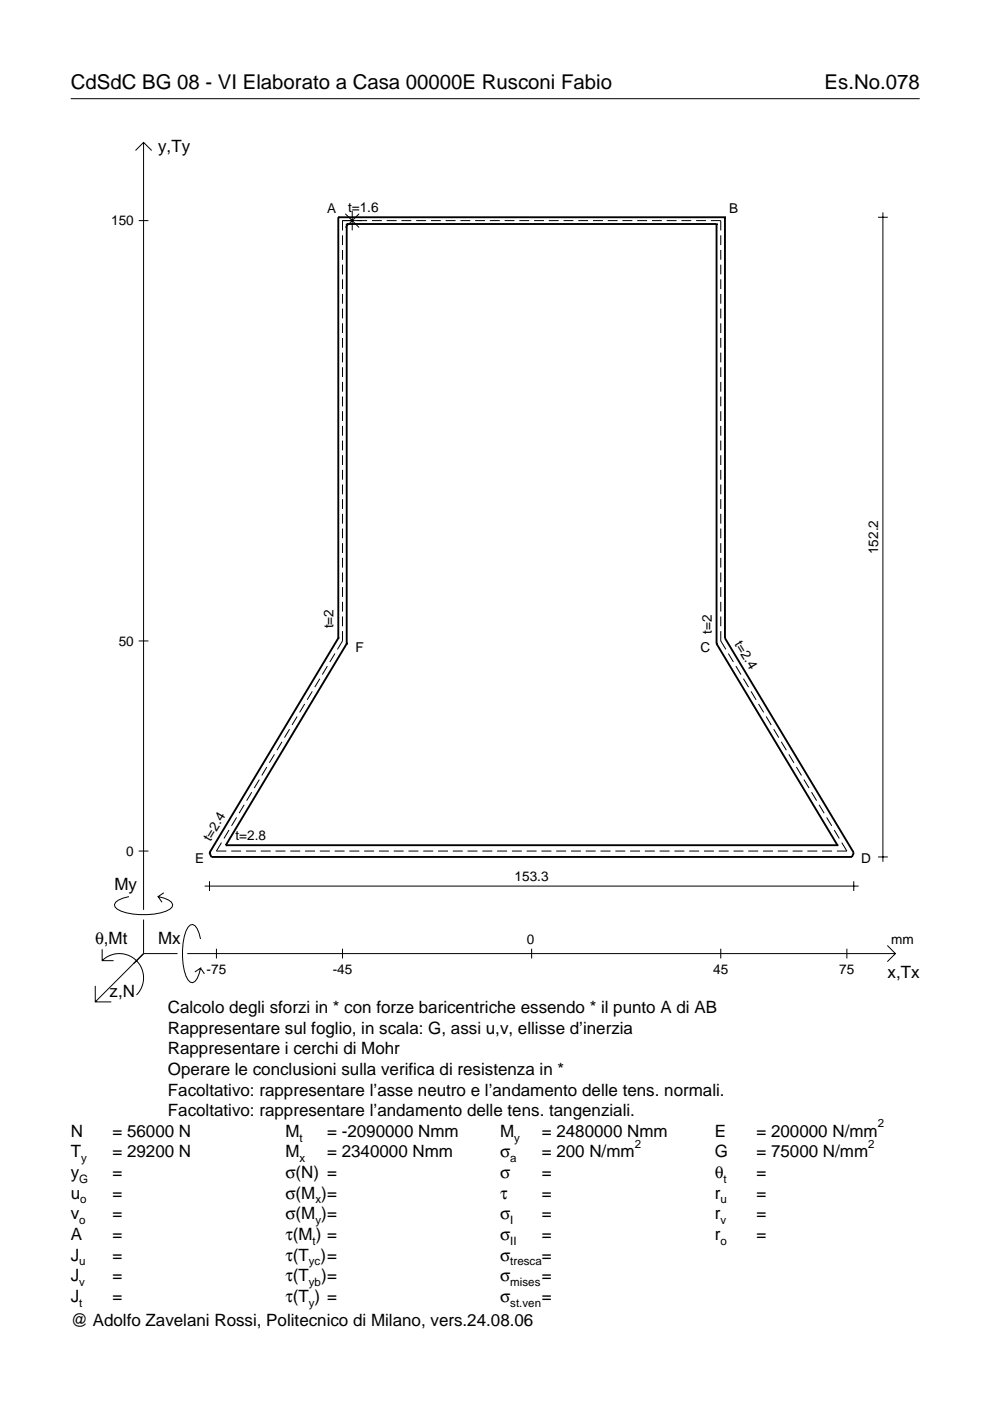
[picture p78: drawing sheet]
<svg xmlns="http://www.w3.org/2000/svg" width="210mm" height="297mm" viewBox="0 0 210 297" stroke-linecap="round" stroke-linejoin="round" font-family="sans-serif">
<defs><g id="words">
<g font-size="4.3">
<text x="15" y="18.9">CdSdC BG 08 - VI Elaborato a Casa 00000E Rusconi Fabio</text>
<text x="174.8" y="18.9">Es.No.078</text>
</g>
<g font-size="3.6">
<text x="33.5" y="32.3">y,Ty</text>
<text x="24.3" y="188.8">My</text>
<text x="20.1" y="200.1">θ,Mt</text>
<text x="33.5" y="200.1">Mx</text>
<text x="188.2" y="207.3">x,Tx</text>
<text x="23.2" y="211.4">z,N</text>
<text x="35.6" y="214.8">Calcolo degli sforzi in * con forze baricentriche essendo * il punto A di AB</text>
<text x="35.6" y="219.2">Rappresentare sul foglio, in scala: G, assi u,v, ellisse d’inerzia</text>
<text x="35.6" y="223.5">Rappresentare i cerchi di Mohr</text>
<text x="35.6" y="227.9">Operare le conclusioni sulla verifica di resistenza in *</text>
<text x="35.6" y="232.3">Facoltativo: rappresentare l’asse neutro e l’andamento delle tens. normali.</text>
<text x="35.6" y="236.7">Facoltativo: rappresentare l’andamento delle tens. tangenziali.</text>
<text x="15" y="241">N</text>
<text x="15" y="245.4">T</text>
<text x="23.8" y="245.4">= 29200 N</text>
<text x="23.8" y="241">= 56000 N</text>
<text x="60.5" y="245.4">M</text>
<text x="60.5" y="241">M</text>
<text x="69.3" y="241">= -2090000 Nmm</text>
<text x="69.3" y="245.4">= 2340000 Nmm</text>
<text x="106" y="241">M</text>
<text x="106" y="245.4">σ</text>
<text x="114.9" y="241">= 2480000 Nmm</text>
<text x="114.9" y="245.4">= 200 N/mm</text>
<text x="151.5" y="241">E</text>
<text x="151.5" y="245.4">G</text>
<text x="160.4" y="241">= 200000 N/mm</text>
<text x="160.4" y="245.4">= 75000 N/mm</text>
<text x="15" y="249.8">y</text>
<text x="23.8" y="249.8">=</text>
<text x="60.5" y="249.8">σ(N) =</text>
<text x="106" y="249.8">σ</text>
<text x="114.9" y="249.8">=</text>
<text x="151.5" y="249.8">θ</text>
<text x="160.4" y="249.8">=</text>
<text x="15" y="254.2">u</text>
<text x="23.8" y="254.2">=</text>
<text x="60.5" y="254.2">σ(M )=</text>
<text x="106" y="254.2">τ</text>
<text x="114.9" y="254.2">=</text>
<text x="151.5" y="254.2">r</text>
<text x="160.4" y="254.2">=</text>
<text x="15" y="258.5">v</text>
<text x="15" y="262.9">A</text>
<text x="23.8" y="262.9">=</text>
<text x="23.8" y="258.5">=</text>
<text x="60.5" y="258.5">σ(M )=</text>
<text x="60.5" y="262.9">τ(M ) =</text>
<text x="106" y="262.9">σ</text>
<text x="106" y="258.5">σ</text>
<text x="114.9" y="258.5">=</text>
<text x="114.9" y="262.9">=</text>
<text x="151.5" y="258.5">r</text>
<text x="151.5" y="262.9">r</text>
<text x="160.4" y="258.5">=</text>
<text x="160.4" y="262.9">=</text>
<text x="15" y="267.3">J</text>
<text x="23.8" y="267.3">=</text>
<text x="60.5" y="267.3">τ(T )=</text>
<text x="106" y="267.3">σ</text>
<text x="114.9" y="267.3">=</text>
<text x="15" y="271.7">J</text>
<text x="23.8" y="271.7">=</text>
<text x="60.5" y="271.7">τ(T</text>
<text x="68.1" y="271.7">)=</text>
<text x="106" y="271.7">σ</text>
<text x="114.9" y="271.7">=</text>
<text x="15" y="281.2">@ Adolfo Zavelani Rossi, Politecnico di Milano, vers.24.08.06</text>
<text x="15" y="276">J</text>
<text x="23.8" y="276">=</text>
<text x="60.5" y="276">τ(T ) =</text>
<text x="106" y="276">σ</text>
<text x="114.9" y="276">=</text>
</g>
<g font-size="2.9">
<text x="23.6" y="47.8">150</text>
<text x="69.3" y="45.1">A</text>
<text x="73.8" y="45">t=1.6</text>
<text x="154.6" y="45.1">B</text>
<text x="186.2" y="117.5" transform="rotate(-90 186.2 117.5)">152.2</text>
<text x="25.2" y="136.9">50</text>
<text x="70.7" y="133.2" transform="rotate(-90 70.7 133.2)">t=2</text>
<text x="150.9" y="134.4" transform="rotate(-90 150.9 134.4)">t=2</text>
<text x="155.7" y="136.5" transform="rotate(59 155.7 136.5)">t=2.4</text>
<text x="75.4" y="138.3">F</text>
<text x="148.5" y="138.3">C</text>
<text x="44.6" y="178.5" transform="rotate(-59 44.6 178.5)">t=2.4</text>
<text x="49.9" y="178.2">t=2.8</text>
<text x="26.8" y="181.4">0</text>
<text x="41.4" y="182.9">E</text>
<text x="182.6" y="182.9">D</text>
<text x="109.1" y="186.8">153.3</text>
<text x="111.7" y="200.1">0</text>
<text x="189" y="200.1">mm</text>
<text x="43.8" y="206.6">-75</text>
<text x="70.5" y="206.6">-45</text>
<text x="151.2" y="206.6">45</text>
<text x="178" y="206.6">75</text>
</g>
<g font-size="2.4">
<text x="186.1" y="239">2</text>
<text x="63.5" y="242">t</text>
<text x="109" y="242">y</text>
<text x="134.6" y="243.4">2</text>
<text x="184.1" y="243.4">2</text>
<text x="16.8" y="250.8">G</text>
<text x="17.2" y="246.4">y</text>
<text x="63.5" y="246.4">x</text>
<text x="108.2" y="246.4">a</text>
<text x="153.4" y="250.8">t</text>
<text x="17" y="255.2">o</text>
<text x="66.9" y="255.2">x</text>
<text x="152.7" y="255.2">u</text>
<text x="16.8" y="259.5">o</text>
<text x="66.3" y="263.9">t</text>
<text x="66.9" y="259.5">y</text>
<text x="108.2" y="259.5">I</text>
<text x="108.2" y="263.9">II</text>
<text x="152.7" y="259.5">v</text>
<text x="152.7" y="263.9">o</text>
<text x="16.8" y="268.3">u</text>
<text x="65.5" y="268.3">yc</text>
<text x="108.2" y="268.3">tresca</text>
<text x="16.8" y="272.7">v</text>
<text x="65.5" y="272.7">yb</text>
<text x="108.2" y="272.7">mises</text>
<text x="16.8" y="277">t</text>
<text x="65.5" y="277">y</text>
<text x="108.2" y="277">st.ven</text>
</g>
</g></defs>
<g fill="none" stroke="#000" stroke-width=".21">
<path d="M15 20.9h180M28.7 31.9l1.7-1.7 1.8 1.7M30.4 30.2v162.7M29.4 46.8h2.1M72.6 49.9v2.1M72.6 53v2.1M72.6 56.1v2.1M72.6 59.2v2.1M73.2 45.3l2.9 2.9M74.7 44.7v4.1M76.1 45.3l-2.9 2.9M77.8 46.8h-5.2v2.1"/>
<path d="M78.9 46.8h2.1M82 46.8h2.1M85.1 46.8h2.1M88.2 46.8h2.1M91.4 46.8h2.1M94.5 46.8h2.1M97.6 46.8h2.1M100.7 46.8h2.1M103.9 46.8h2.1M107 46.8h2.1M110.1 46.8h2.1M113.2 46.8h2.1"/>
<path d="M116.4 46.8h2.1M119.5 46.8h2.1M122.6 46.8h2.1M125.7 46.8h2.1M128.9 46.8h2M132 46.8h2.1M135.1 46.8h2.1M138.2 46.8h2.1M141.4 46.8h2M144.5 46.8h2.1M147.6 46.8h2.1M150.7 46.8h2.1v2.1"/>
<path d="M152.8 49.9v2.1M152.8 53v2.1M152.8 56.1v2.1M152.8 59.2v2.1M186.2 46.1h2M187.2 45v137.7M72.6 62.3v2.1M72.6 65.4v2.1M72.6 68.5v2.1M72.6 71.6v2.1M72.6 74.8v2M72.6 77.9v2"/>
<path d="M152.8 62.3v2.1M152.8 65.4v2.1M152.8 68.5v2.1M152.8 71.6v2.1M152.8 74.8v2M152.8 77.9v2M72.6 81v2M72.6 84.1v2.1M72.6 87.2v2.1M72.6 90.3v2.1M72.6 93.4v2.1M72.6 96.5v2.1"/>
<path d="M72.6 99.6v2.1M152.8 81v2M152.8 84.1v2.1M152.8 87.2v2.1M152.8 90.3v2.1M152.8 93.4v2.1M152.8 96.5v2.1M152.8 99.6v2.1M72.6 102.7v2.1M72.6 105.8v2.1M72.6 108.9v2.1M72.6 112.1v2"/>
<path d="M72.6 115.2v2M72.6 118.3v2M152.8 102.7v2.1M152.8 105.8v2.1M152.8 108.9v2.1M152.8 112.1v2M152.8 115.2v2M152.8 118.3v2M29.4 135.9h2.1M71 138.6l-1.1 1.8M72.6 121.4v2.1M72.6 124.5v2.1"/>
<path d="M72.6 127.6v2.1M72.6 130.7v2.1M72.6 133.8v2.1l-1.1 1.8M152.8 121.4v2.1M152.8 124.5v2.1M152.8 127.6v2.1M152.8 130.7v2.1M152.8 133.8v2.1l1.1 1.8M154.4 138.6l1.1 1.8M58.2 159.9l-1.1 1.8M59.8 157.3l-1.1 1.8M61.4 154.6l-1.1 1.8"/>
<path d="M63 151.9l-1.1 1.8M64.6 149.3l-1.1 1.7M66.2 146.6l-1.1 1.8M67.8 143.9l-1.1 1.8M69.4 141.2l-1.1 1.8M156 141.2l1.1 1.8M157.6 143.9l1.1 1.8M159.2 146.6l1.1 1.8M160.8 149.3l1.1 1.7M162.4 151.9l1.1 1.8M164 154.6l1.1 1.8M165.6 157.3l1.1 1.8"/>
<path d="M167.3 159.9l1 1.8M47 178.7l-1.1 1.7h2.1M48.6 176l-1.1 1.8M50.2 173.3l-1.1 1.8M51.8 170.6l-1.1 1.8M53.4 168l-1.1 1.8M55 165.3l-1.1 1.8M56.6 162.6l-1.1 1.8M168.9 162.6l1 1.8M170.5 165.3l1 1.8M172.1 168l1 1.8M173.7 170.6l1 1.8"/>
<path d="M175.3 173.3l1 1.8M176.9 176l1 1.8M178.5 178.7l1.1 1.7h-2.2M27.3 190.1a3.6 3.6 0 0 0-3 1.7l.1 .5a5.7 5.7 0 0 0 3.8 1.5 13.3 13.3 0 0 0 7.8-1l.5-.5 .1-.5a3.6 3.6 0 0 0-3.1-1.7l.8 1.2M29.4 180.4h2.1M30.4 195v7.2M34.7 189.3l-1.2 .8M42.5 199.1a3.6 3.6 0 0 0-1.7-3.1l-.5 .1a5.7 5.7 0 0 0-1.5 3.8 13.3 13.3 0 0 0 1 7.8l.5 .5 .5 .2a3.6 3.6 0 0 0 1.7-3.1l-1.2 .8M43.4 187.9h138.6M44.4 186.8v2.1M49 180.4h2.1M52.1 180.4h2.2"/>
<path d="M55.3 180.4h2.1M58.4 180.4h2.1M61.5 180.4h2.1M64.7 180.4h2.1M67.8 180.4h2.1M70.9 180.4h2.1M74.1 180.4h2.1M77.2 180.4h2.1M80.3 180.4h2.1M83.5 180.4h2.1M86.6 180.4h2.1M89.7 180.4h2.1"/>
<path d="M92.9 180.4h2.1M96 180.4h2.1M99.1 180.4h2.1M102.3 180.4h2.1M105.4 180.4h2.1M108.5 180.4h2.1M111.7 180.4h2.1M114.8 180.4h2.1M117.9 180.4h2.1M121.1 180.4h2.1M124.2 180.4h2.1M127.3 180.4h2.1"/>
<path d="M130.5 180.4h2.1M133.6 180.4h2.1M136.7 180.4h2.1M139.9 180.4h2.1M143 180.4h2.1M146.1 180.4h2.1M149.3 180.4h2.1M152.4 180.4h2.1M155.5 180.4h2.1M158.7 180.4h2.1M161.8 180.4h2.1M164.9 180.4h2.1"/>
<path d="M168.1 180.4h2.1M171.2 180.4h2.1M174.3 180.4h2.1M181 186.8v2.1M186.2 181.7h2M20.2 209v3.4h3.4M21.7 203.7a5.1 5.1 0 0 1 7.2 0 5.1 5.1 0 0 1 0 7.3M21.7 201.3v2.4h2.4M30.4 202.2l-10.2 10.2M30.4 202.2l-2 2M30.4 202.2h7.2M39.7 202.2h150.1"/>
<path d="M42.5 205.3l.8 1.2M45.9 201.2v2M72.6 201.2v2M112.7 201.2v2M152.8 201.2v2M179.6 201.2v2M188.1 200.5l1.7 1.7-1.7 1.7"/>
</g>
<g fill="none" stroke="#000" stroke-width=".4">
<path d="M71.7 46.1h.1M71.7 46.1h82M71.7 46.1v89.2M73.5 47.5h.1M73.5 47.5h78.4M73.5 47.5v89M151.9 47.5h.1M151.9 47.5v89M153.7 46.1h.1M153.7 46.1v89.2M71.7 135.3h.1M71.7 135.3l-27.3 45.5 .4 .9h135.8l.4-.9-27.3-45.5"/>
<path d="M73.5 136.5h.1M73.5 136.5l-25.6 42.7M151.9 136.5h.1M151.9 136.5l25.7 42.7M153.7 135.3h.1M47.9 179.2h.1M47.9 179.2h129.7M177.6 179.2h.1"/>
</g>
<use href="#words"/>
</svg>
